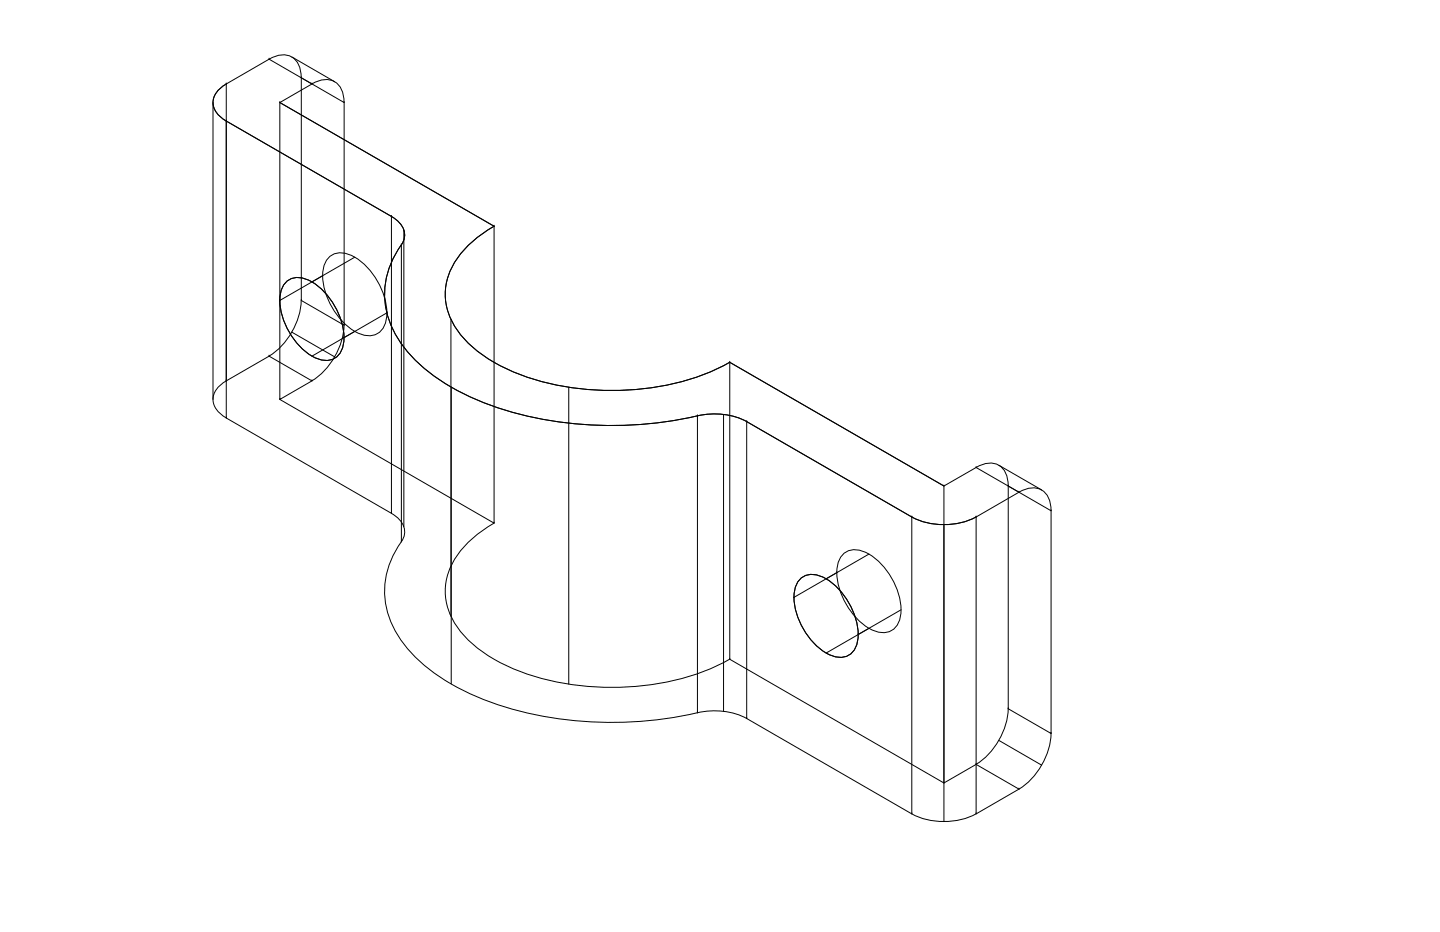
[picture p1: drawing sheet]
<svg xmlns="http://www.w3.org/2000/svg" width="432mm" height="279mm" viewBox="0 0 432 279" stroke-linecap="round" stroke-linejoin="round" font-family="sans-serif">
<!-- layer: 0 -->
<g fill="none" stroke="#000" stroke-width=".3">
<path d="M80.7 17.7a6.1 6.1 0 0 1 7.9 .2 7.5 7.5 0 0 1 1.7 5.4M80.7 17.7h.1M87.5 17.1l12.9 7.4M63.9 30.7v89M67.8 36.3v89l49.6 28.6v-89M67.8 25.2l12.9-7.5 12.8 7.5M67.8 25.2h.1M67.8 36.3h.1M67.8 36.3l49.6 28.6M67.8 25.2v89M67.9 25.2a6.1 6.1 0 0 0-3.8 6.9 7.5 7.5 0 0 0 3.8 4.2M83.9 30.7v89l9.6-5.5"/>
<path d="M83.9 30.7h.1M83.9 30.7l64.3 37.1M90.3 23.3l12.9 7.4v66.8l-12.9-7.4M90.3 23.3h.1M90.3 23.3v66.8M93.5 25.2a6.1 6.1 0 0 1 7.9 .2 7.5 7.5 0 0 1 1.8 5.3M93.5 25.2l-9.6 5.5 64.3 37.1M93.5 25.2h.1M103.2 30.7h.1M98.5 77.3a6.1 6.1 0 0 1 7.9-.2 20.9 20.9 0 0 1 9.5 18 5.5 5.5 0 0 1-8.3 4.9 20.6 20.6 0 0 1-10.8-18.7 7 7 0 0 1 1.7-4zM106.4 77.1l-22.5 13M117.4 64.9a6.3 6.3 0 0 1 3.8 6.9l-.4 .8a24.8 24.8 0 0 0 .6 31.9 58.5 58.5 0 0 0 27.1 17.5 113.1 113.1 0 0 0 60.6 2.7"/>
<path d="M117.4 64.9h.1M120.4 73.4h.1M120.4 73.4v89M121.1 68.9v89M148.1 67.8a29.2 29.2 0 0 0-13.7 14.9 18.3 18.3 0 0 0 4.1 18.1 46.7 46.7 0 0 0 23.2 13.4 81.8 81.8 0 0 0 52-3l5.1-2.6M148.2 67.8v89l-64.3-37.1M148.2 67.8h.1M83.9 90.1h.1M85.6 84.7a6.1 6.1 0 0 1 7.9-.2 20.9 20.9 0 0 1 9.6 18 5.5 5.5 0 0 1-8.4 4.9 20.6 20.6 0 0 1-10.7-18.7 7 7 0 0 1 1.6-4zM87.5 99.6l12.9 7.4M90.3 90.1a21.3 21.3 0 0 1-9.6 16.6M90.3 90.1h.1"/>
<path d="M103.2 97.5a21.3 21.3 0 0 1-9.7 16.7M103.2 97.5h.1M106.4 99.3l-12.9 7.5M116 93.8h.1M116 93.8l-12.8 7.4M135.2 95.7v89M67.8 114.2h.1M67.9 114.2a6.1 6.1 0 0 0-3.8 6.9 7.5 7.5 0 0 0 3.8 4.2M80.7 106.8h.1M80.7 106.8l-12.9 7.4M80.7 106.8l12.8 7.4M83.9 119.7h.1"/>
<path d="M93.5 114.2h.1M135.3 116v89M170.5 116.1v89M218.8 108.6l64.2 37.1M218.8 108.6v89l64.2 37.1v-89M218.8 108.6l64.2 37.1 9.7-5.5 12.8 7.4-12.8 7.4M218.8 108.6h.1M67.8 125.3h.1M209.1 124.7h.1M209.1 124.7v89M209.1 124.7a21.4 21.4 0 0 1 14.8 1.7M217 124.2v89.1"/>
<path d="M223.9 126.4v89l49.5 28.6v-89M223.9 126.4h.1M223.9 126.4l49.5 28.6M299.5 139.5l12.9 7.4M117.4 153.9a6.3 6.3 0 0 1 3.8 6.9l-.8 1.6M117.4 153.9h.1M148.1 156.8a29.2 29.2 0 0 0-13.7 14.9 18.3 18.3 0 0 0 4.1 18.1 46.7 46.7 0 0 0 23.2 13.4 81.8 81.8 0 0 0 52-3l5.1-2.6M148.2 156.8h.1M273.4 155a21.3 21.3 0 0 0 19.3 0M273.4 155h.1M283 145.7h.1M283 157.3v89"/>
<path d="M292.7 140.1a6.1 6.1 0 0 1 7.9 .2 7.5 7.5 0 0 1 1.7 5.4M292.7 155v89l12.8-7.4M292.7 155h.1M292.7 140.2h.1M302.3 145.7l12.9 7.4v66.8l-12.9-7.4M302.3 145.7h.1M302.3 145.7v66.8M305.5 147.6a6.1 6.1 0 0 1 7.9 .2 7.5 7.5 0 0 1 1.8 5.3M305.5 147.6h.1M315.2 153.1h.1M120.3 162.4a24.6 24.6 0 0 0 1.1 31.1 58.5 58.5 0 0 0 27.1 17.5 113.1 113.1 0 0 0 60.6 2.7M120.4 162.4h.1"/>
<path d="M239.8 173.7a6.1 6.1 0 0 1 7.9-.2 20.9 20.9 0 0 1 9.6 18 5.5 5.5 0 0 1-8.4 4.9 20.6 20.6 0 0 1-10.7-18.7 7 7 0 0 1 1.6-4zM250.9 171.7h.1M250.9 171.7l-12.8 7.4M252.7 166.3a6.1 6.1 0 0 1 7.9-.2 20.9 20.9 0 0 1 9.5 18 5.5 5.5 0 0 1-8.3 4.9 20.6 20.6 0 0 1-10.8-18.7 7 7 0 0 1 1.7-4zM260.6 166.1l-12.9 7.4M218.8 197.6h.1M257.4 190.2h.1M260.6 188.4l-12.9 7.4M270.2 182.8l-12.8 7.4M209.1 213.7h.1M209.1 213.7a21.4 21.4 0 0 1 14.8 1.7M223.9 215.4h.1"/>
<path d="M302.3 212.5a21.3 21.3 0 0 1-9.6 16.6M302.3 212.5h.1M315.2 219.9a21.3 21.3 0 0 1-9.7 16.7M315.2 219.9h.1M283 234.7h.1M292.7 229.2h.1M292.7 229.2l-9.7 5.5M292.7 229.2l12.8 7.4M299.5 222l12.9 7.4M305.5 236.6h.1M273.4 244a21.3 21.3 0 0 0 19.3 0M273.4 244h.1"/>
<path d="M292.7 244h.1"/>
</g>
</svg>
